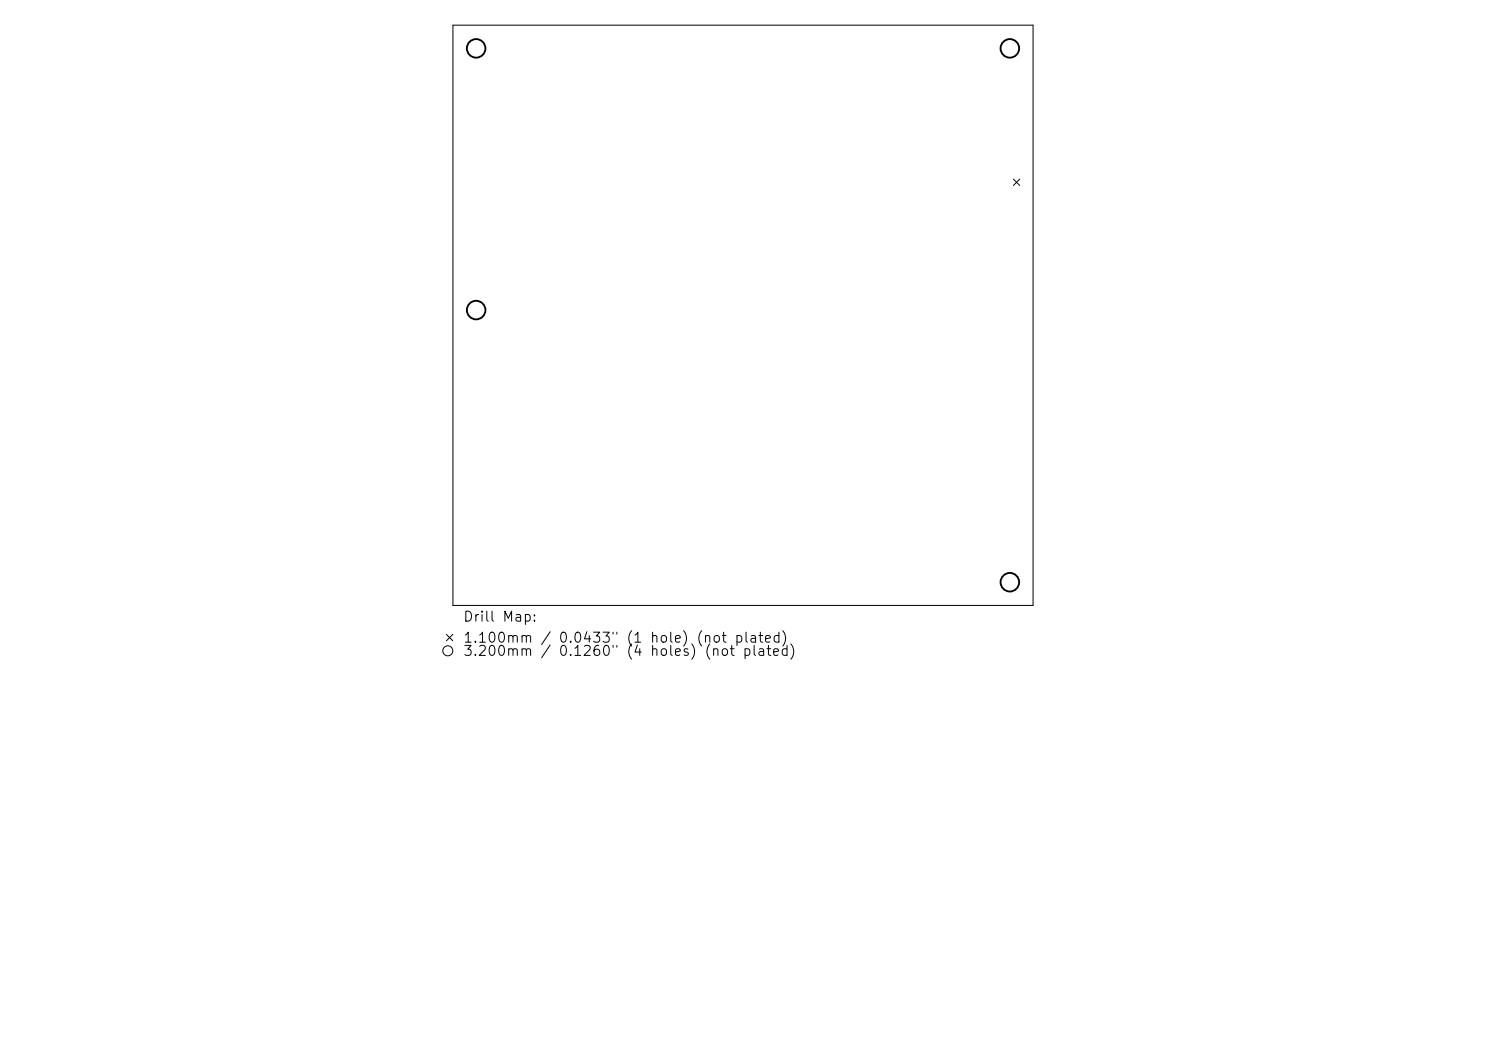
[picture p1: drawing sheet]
<svg xmlns="http://www.w3.org/2000/svg" width="297mm" height="210mm" viewBox="0 0 297 210" stroke-linecap="round" stroke-linejoin="round" font-family="sans-serif">
<defs><g id="words">
<g font-size="2">
<text x="92.4" y="124.7">Drill Map:</text>
<text x="92.4" y="128.9">1.100mm / 0.0433&quot; (1 hole) (not plated)</text>
<text x="92.4" y="131.6">3.200mm / 0.1260&quot; (4 holes) (not plated)</text>
</g>
</g></defs>
<g fill="none" stroke="#000" stroke-width=".2">
<path d="M90.5 5h116v116h-116zM202.5 35.8l1.3 1.3M203.8 35.8l-1.3 1.3M89.2 126.8l1.3 1.2M90.5 126.8l-1.3 1.2"/>
<circle cx="89.5" cy="130" r="1"/>
</g>
<g fill="none" stroke="#000" stroke-width=".37">
<circle cx="95.2" cy="9.7" r="1.86"/>
<circle cx="201.8" cy="9.7" r="1.86"/>
<circle cx="95.2" cy="62" r="1.86"/>
<circle cx="201.8" cy="116.3" r="1.86"/>
</g>
<use href="#words"/>
</svg>
